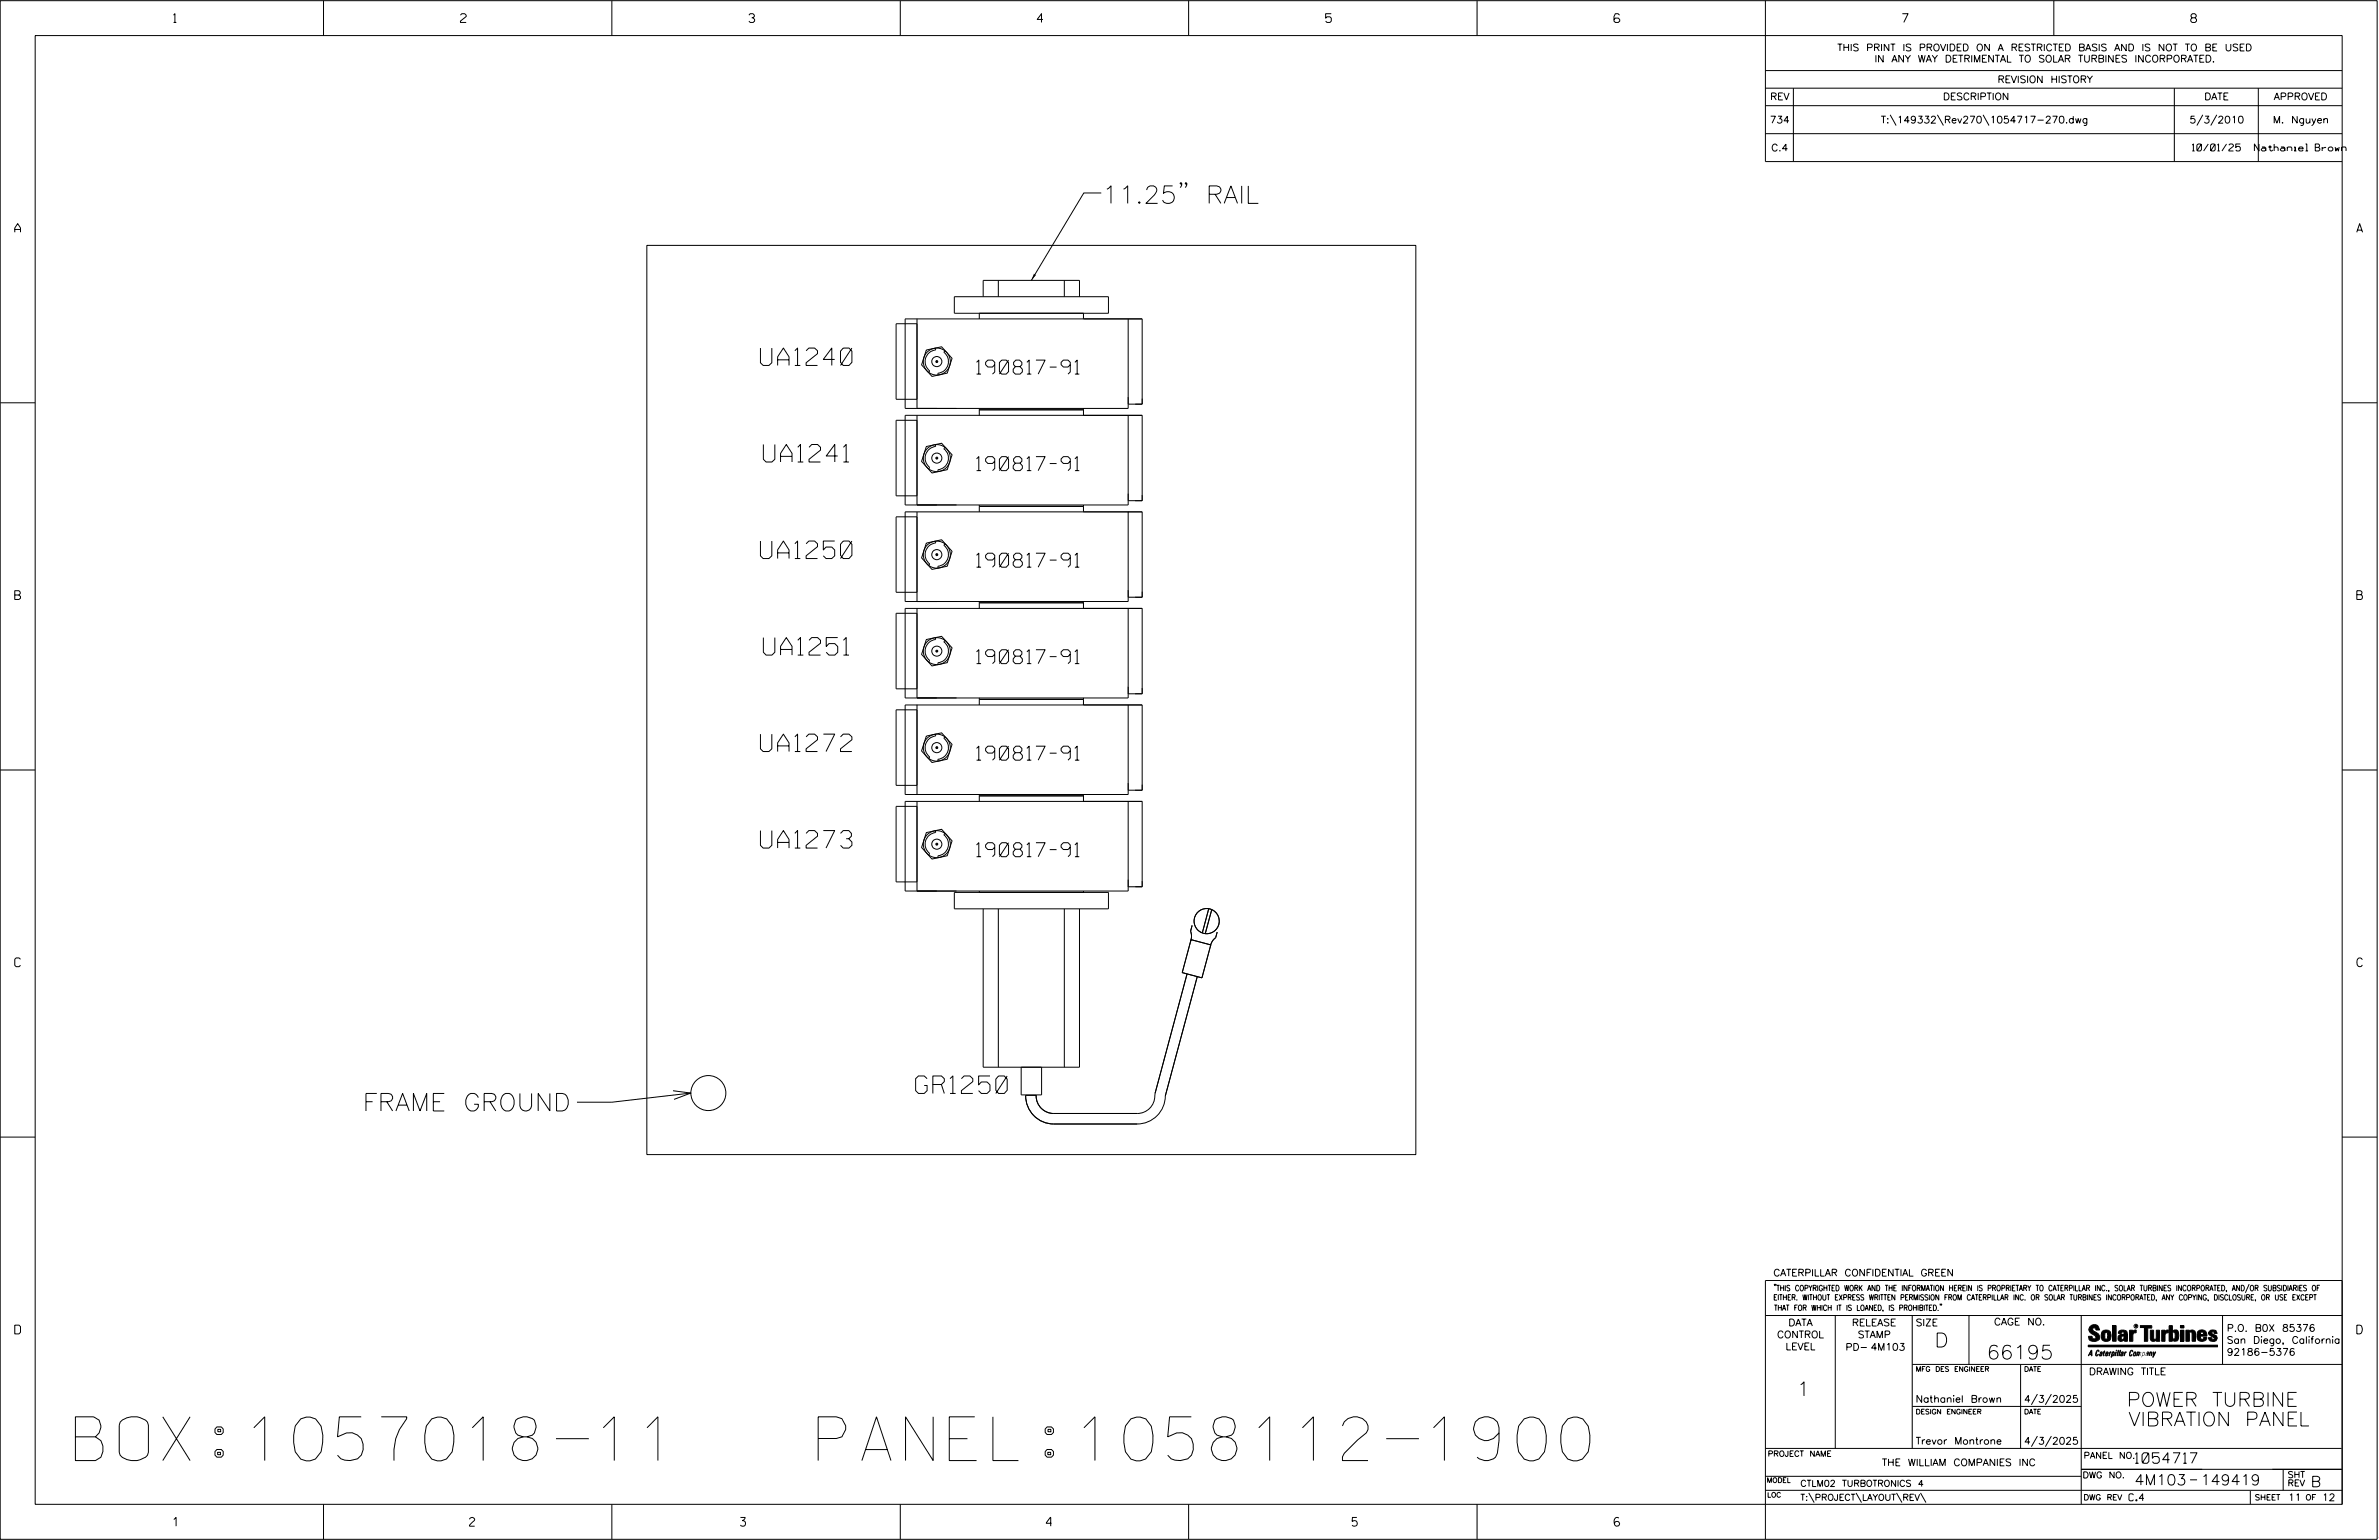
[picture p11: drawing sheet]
<svg xmlns="http://www.w3.org/2000/svg" width="864mm" height="559mm" viewBox="0 0 864 559" stroke-linecap="round" stroke-linejoin="round" font-family="sans-serif">
<defs><g id="words">
<g font-size="15.9">
<text x="27.4" y="530">BOX:1057018-11</text>
<text x="283.1" y="530">PANEL:1058112-1900</text>
</g>
<g font-size="6.3">
<text x="400" y="73.8">11.25&quot; RAIL</text>
<text x="276" y="132.6">UA1240</text>
<text x="277.1" y="167.6">UA1241</text>
<text x="276" y="202.7">UA1250</text>
<text x="277.1" y="237.7">UA1251</text>
<text x="276" y="272.7">UA1272</text>
<text x="276" y="307.7">UA1273</text>
<text x="332.4" y="396.8">GR1250</text>
<text x="131.6" y="403.1">FRAME GROUND</text>
</g>
<g font-size="5.1">
<text x="354.5" y="135.8">190817-91</text>
<text x="354.5" y="170.8">190817-91</text>
<text x="354.5" y="205.8">190817-91</text>
<text x="354.5" y="240.8">190817-91</text>
<text x="354.5" y="275.8">190817-91</text>
<text x="354.5" y="310.9">190817-91</text>
<text x="702.3" y="488.8">D</text>
<text x="721.2" y="493.2">66195</text>
<text x="652.2" y="506.5">1</text>
<text x="772.1" y="510.3">POWER TURBINE</text>
<text x="769.5" y="517.4">VIBRATION PANEL</text>
</g>
<g font-size="3.8">
<text x="775.1" y="531">1054717</text>
<text x="774.8" y="538.9">4M103</text>
<text x="798.8" y="538.9">149419</text>
<text x="838.8" y="539.5">B</text>
</g>
<g font-size="3.2">
<text x="63" y="8.2">1</text>
<text x="167.2" y="8.2">2</text>
<text x="271.8" y="8.2">3</text>
<text x="376.5" y="8.2">4</text>
<text x="481.2" y="8.2">5</text>
<text x="690.6" y="8.2">7</text>
<text x="795.3" y="8.2">8</text>
<text x="5.4" y="84.3">A</text>
<text x="855.5" y="84.3">A</text>
<text x="5.4" y="217.5">B</text>
<text x="855.6" y="217.5">B</text>
<text x="5.4" y="350.8">C</text>
<text x="855.6" y="350.8">C</text>
<text x="5.4" y="484">D</text>
<text x="855.6" y="484">D</text>
<text x="62.8" y="553.8">1</text>
<text x="170.4" y="553.8">2</text>
<text x="268.8" y="553.8">3</text>
<text x="379.8" y="553.8">4</text>
<text x="490.8" y="553.8">5</text>
<text x="585.9" y="553.8">6</text>
</g>
<g font-size="2.5">
<text x="666.9" y="18.5">THIS PRINT IS PROVIDED ON A RESTRICTED BASIS AND IS NOT TO BE USED</text>
<text x="680.5" y="22.6">IN ANY WAY DETRIMENTAL TO SOLAR TURBINES INCORPORATED.</text>
<text x="725.1" y="30">REVISION HISTORY</text>
<text x="642.6" y="36.3">REV</text>
<text x="705.3" y="36.3">DESCRIPTION</text>
<text x="800.2" y="36.3">DATE</text>
<text x="825.4" y="36.3">APPROVED</text>
<text x="642.4" y="44.7">734</text>
<text x="682.8" y="44.7">T:\149332\Rev270\1054717-270.dwg</text>
<text x="794.8" y="44.7">5/3/2010</text>
<text x="825.1" y="44.7">M. Nguyen</text>
<text x="643" y="54.8">C.4</text>
<text x="795.8" y="54.8">10/01/25</text>
<text x="818.4" y="54.8">Nathaniel Brown</text>
<text x="643.8" y="463">CATERPILLAR CONFIDENTIAL GREEN</text>
<text x="645.1" y="485.5">CONTROL</text>
<text x="649.2" y="481.1">DATA</text>
<text x="672.3" y="481.1">RELEASE</text>
<text x="674.4" y="485.5">STAMP</text>
<text x="695.4" y="481.1">SIZE</text>
<text x="723.8" y="480.8">CAGE NO.</text>
<text x="808.4" y="483.1">P.O. B0X 85376</text>
<text x="648.2" y="489.8">LEVEL</text>
<text x="669.9" y="490">PD- 4M103</text>
<text x="808.4" y="487.5">San Diego, California</text>
<text x="808.4" y="491.8">92186-5376</text>
<text x="758.3" y="498.9">DRAWING TITLE</text>
<text x="695.4" y="508.9">Nathaniel Brown</text>
<text x="734.8" y="508.9">4/3/2025</text>
<text x="695.4" y="524.1">Trevor Montrone</text>
<text x="734.8" y="524.1">4/3/2025</text>
<text x="683.1" y="531.9">THE WILLIAM COMPANIES INC</text>
<text x="772.8" y="544.6">C.4</text>
<text x="830.6" y="544.6">11</text>
<text x="842.9" y="544.6">12</text>
</g>
<g font-size="2.3">
<text x="756.4" y="529.2">PANEL NO.</text>
<text x="653.5" y="539.4">CTLM02 TURBOTRONICS 4</text>
<text x="756" y="536.3">DWG NO.</text>
<text x="830.4" y="539.3">REV</text>
<text x="830.4" y="536.2">SHT</text>
<text x="653.5" y="544.5">T:\PROJECT\LAYOUT\REV\</text>
</g>
<g font-size="2">
<text x="643.8" y="468.4">&quot;THIS COPYRIGHTED WORK AND THE INFORMATION HEREIN IS PROPRIETARY TO CATERPILLAR INC., SOLAR TURBINES INCORPORATED, AND/OR SUBSIDIARIES OF</text>
<text x="643.8" y="471.8">EITHER. WITHOUT EXPRESS WRITTEN PERMISSION FROM CATERPILLAR INC. OR SOLAR TURBINES INCORPORATED, ANY COPYING, DISCLOSURE, OR USE EXCEPT</text>
<text x="644" y="475.6">THAT FOR WHICH IT IS LOANED, IS PROHIBITED.&quot;</text>
<text x="641.7" y="528.5">PROJECT NAME</text>
<text x="756.3" y="544.3">DWG REV</text>
<text x="818.5" y="544.3">SHEET</text>
<text x="836.9" y="544.3">OF</text>
</g>
<g font-size="1.8">
<text x="695.4" y="497.6">MFG DES ENGINEER</text>
<text x="734.8" y="497.6">DATE</text>
<text x="695.4" y="513.1">DESIGN ENGINEER</text>
<text x="734.8" y="513.1">DATE</text>
<text x="641.3" y="538">MODEL</text>
<text x="641.5" y="543.3">LOC</text>
</g>
<text font-size=".9" x="775.1" y="481.7">R</text>
</g></defs>
<g fill="none" stroke="#000" stroke-width=".36">
<path d="M.1 .2h862.8v558.4h-862.8zM12.8 12.9h837.4v533h-837.4zM117.4 .2v12.7M222.1 .2v12.7M326.8 .2v12.7M431.5 .2v12.7M536.2 .2v12.7M587.9 5.5l-.5-.5h-1l-.5 1v1.7l.5 .4h1l.6-.4v-.6l-.6-.5h-1l-.5 .5M640.9 .2v58.4h209.3M745.6 .2v12.7M640.9 25.6h209.3M640.9 32h209.3"/>
<path d="M640.9 38.3h209.3M651 32v26.6M789.3 32v26.6M819.8 32v26.6M640.9 48.5h209.3M686.2 41.7l2.1 3.8M703.3 41.7l2.2 3.8M719.9 41.7l2.1 3.8M799.6 41.7l-2.1 3.8M804.7 41.7l-2.2 3.8M399.8 70h-6.4l-19 31.7M429 66.5l-.3 .4-.3-.4 .3-.2 .3 .2v.6l-.6 1"/>
<path d="M430.8 66.5l-.3 .4-.3-.4 .3-.2 .3 .2v.6l-.6 1M234.8 89h279.2v330h-279.2zM332.9 117.5h-7.6v27.4h7.6M332.9 115.7v32.5M346.4 107.7h56v6h-56zM355.5 113.7v2M356.9 107.7v-6h35v6M362.4 101.7v6M386.4 101.7v6M393.3 113.7v2M409.5 115.7v32.5h-80.9v-32.5h86v30.9h-5.1M336.3 127l5.5-1.2 3.8 4.2-1.7 5.4-5.6 1.2-3.8-4.2z"/>
<path d="M339.6 126.3l.1 .7a4.2 4.2 0 0 0-3.7 3.1 4.2 4.2 0 0 0 1.5 4.5l-.4 .5M343 127.3l-.4 .5a4.3 4.3 0 0 1 1.5 4.6 4.3 4.3 0 0 1-3.6 3v.7M.1 146.2h12.7M332.9 152.5h-7.6v27.4h7.6M332.9 150.7v32.5M355.5 148.2v2.5M355.5 148.7h37.8M393.3 148.2v2.5M409.5 150.7v32.5h-80.9v-32.5h86v31h-5.1M850.2 146.2h12.7M336.3 162l5.5-1.2 3.8 4.2-1.7 5.4-5.6 1.2-3.8-4.2zM339.6 161.4l.1 .6a4.3 4.3 0 0 0-3.7 3.1 4.3 4.3 0 0 0 1.5 4.5l-.4 .5"/>
<path d="M343 162.3l-.4 .5a4.3 4.3 0 0 1 1.5 4.6 4.3 4.3 0 0 1-3.6 3.1v.6M332.9 187.5h-7.6v27.4h7.6M332.9 185.7v32.6M336.3 197.1l5.5-1.2 3.8 4.2-1.7 5.4-5.6 1.1-3.8-4.2zM339.6 196.4l.1 .6a4.3 4.3 0 0 0-3.7 3.1 4.3 4.3 0 0 0 1.5 4.5l-.4 .5M343 197.3l-.4 .6a4.2 4.2 0 0 1 1.5 4.5 4.2 4.2 0 0 1-3.6 3.1v.6M355.5 183.2v2.5M355.5 183.7h37.8M393.3 183.2v2.5M409.5 185.7v32.6h-80.9v-32.6h86v31h-5.1M355.5 218.3v2.5M355.5 218.7h37.8"/>
<path d="M393.3 218.3v2.5M332.9 222.5h-7.6v27.4h7.6M332.9 220.8v32.5M336.3 232.1l5.5-1.2 3.8 4.2-1.7 5.4-5.6 1.2-3.8-4.2zM339.6 231.4l.1 .7a4.2 4.2 0 0 0-3.7 3 4.2 4.2 0 0 0 1.5 4.5l-.4 .6M343 232.4l-.4 .5a4.2 4.2 0 0 1 1.5 4.5 4.2 4.2 0 0 1-3.6 3.1v.7M409.5 220.8v32.5h-80.9v-32.5h86v30.9h-5.1M332.9 257.6h-7.6v27.4h7.6M332.9 255.8v32.5M355.5 253.3v2.5M355.5 253.8h37.8M393.3 253.3v2.5"/>
<path d="M409.5 255.8v32.5h-80.9v-32.5h86v30.9h-5.1M.1 279.4h12.7M336.3 267.1l5.5-1.2 3.8 4.2-1.7 5.4-5.6 1.2-3.8-4.2zM339.6 266.4l.1 .7a4.3 4.3 0 0 0-3.7 3 4.3 4.3 0 0 0 1.5 4.6l-.4 .5M343 267.4l-.4 .5a4.3 4.3 0 0 1 1.5 4.5 4.3 4.3 0 0 1-3.6 3.1v.7M850.2 279.4h12.7M332.9 292.6h-7.6v27.4h7.6M332.9 290.8v32.5M355.5 288.3v2.5M355.5 288.8h37.8M393.3 288.3v2.5M409.5 290.8v32.5h-80.9v-32.5h86v31h-5.1"/>
<path d="M336.3 302.1l5.5-1.2 3.8 4.2-1.7 5.4-5.6 1.2-3.8-4.2zM339.6 301.4l.1 .7a4.3 4.3 0 0 0-3.7 3.1 4.3 4.3 0 0 0 1.5 4.5l-.4 .5M343 302.4l-.4 .5a4.3 4.3 0 0 1 1.5 4.6 4.3 4.3 0 0 1-3.6 3.1v.6M346.4 323.8h56v6h-56zM355.5 323.3v.5M356.9 329.8v57.4h35v-57.4M362.4 329.8v57.4M386.4 329.8v57.4M393.3 323.3v.5M432.8 335.8l-.6 2.1 .3 1.8-.3 1.7M438.8 329.7l-2.3 8.8M439.9 330.1l-2.4 8.7"/>
<path d="M441.9 338.2l-.6 2.1-1.3 1.3-.6 1.8M430.9 353.4l-11.6 43.3a6.7 6.7 0 0 1-6.4 7.3h-30.4a6.4 6.4 0 0 1-6.4-6.5h-3.8a10.2 10.2 0 0 0 10.2 10.3h30.4a10.2 10.2 0 0 0 10.1-10.1l11.6-43.3M432.4 341l7.1 1.9-3.2 11.9-7.1-1.9zM244.3 395.8l6.5 .8-6.1 2.3M250.8 396.6l-28.7 3.3h-12.7M370.7 387.2v10.1h7.4v-10.1M.1 412.6h12.7M850.2 412.6h12.7M640.9 477.3h209.3M644.2 466.1l-.1 .4M644.7 466.1l-.2 .4M666.2 477.3v48.3"/>
<path d="M694.2 477.3v48.3M704.4 473.3l-.1 .4M704.8 473.3l-.1 .4M714.8 477.3v17.8M755.5 477.3v68.6M806.8 477.3v17.8M816.5 466l-1.4 3.1M850.2 464.6h-209.3v94M850.2 464.8v81.1M694.2 495.1h156M733.5 495.1v30.5M758.6 481.4a2.02 2.02 0 0 1 3.1-.1l.5 1.3h-1.3l-.2-.6-.4-.2-.6 .1-.1 .4 .4 .7a2.46 2.46 0 0 1 2.2 2.9 2.83 2.83 0 0 1-3.8 .3l-.3-1.3h1.3l.2 .7 .6 .3 .5-.2 .2-.5-.4-.6-1.9-1.2-.4-.9z"/>
<path d="M759.2 491.3h-.7l.7-1.2v1.9h.2l-.1-2.1-1.3 2.1 .5-.5h.7M761.3 490l.3-.2 .4 .3-.1 .3-.3-.4-.4 .3-.3 1.6h.4l.4-.5-.3 .6-.4 .1-.3-.4zM762.6 490.6l.5-.1-.1 1.4h-.9a.74 .74 0 0 1 .9-.8l-.3 .7-.5 .1 .2-.5 .6-.2v-.5l-.7 .2zM763 483.2a2.17 2.17 0 0 1 3.1 0l.3 1.4-.3 1.5a2.17 2.17 0 0 1-3.1 0l-.3-1.5zM763.6 490.5l.4-.4 .2 .6h-.3l-.3 .9 .2 .4-.3-.1zM764.1 483.7l.5-.4 .4 .3v2.2l-.4 .2-.5-.2zM764.6 491.1l.6 .2v-.7l-.4-.1-.4 .6-.1 .8h.6M764.6 491.1l-.1 .8h.4M764.6 482.6v.8M764.8 490.7l.4 .1v.3h-.6zM765 491.5l-.1 .4zM766 490.5l-.5 1.5z"/>
<path d="M766 490.8l.4-.3-.4 .4M766.9 481h1.3v5.7h-1.3zM767 490.8l.5 .1-.3 .8-.4 .2zM767.3 490.5h-.5l-.5 2M767.3 490.5a.8 .8 0 0 1 .2 1 .8 .8 0 0 1-.9 .4l-.1 .6M767.3 490.5l-.1 .2M768.1 490.5l-.4 1.5zM768.2 489.9h.3l-.1 .2h-.2zM769 489.9l-.5 2.1zM769.7 489.9l-.6 2.1zM770.1 491.4l.5-.3-.5 .8zM770.4 491.9h.1"/>
<path d="M770.6 491.1l.1-.4-.7 .2 .1-.3 .6-.1 .2 .3-.5 1.1M770.6 491.1a.74 .74 0 0 0-.8 .8h.6M771 484.8h-.7l-.3 .6 .4 .7 .5-.3 .1-2.4h-.8l-.1 .4h-1.2a1.71 1.71 0 0 1 1.8-1.3 1.71 1.71 0 0 1 1.6 1.4v2.8h-1.1l-.1-.6M771 484.2l-1.5 .1a1.41 1.41 0 0 0 0 2.4l.5 .1 1.1-.7M771.2 486.1h-.1M771.4 490.5l.1 .3 .4-.3-.9 1.5zM771.5 490.8h.1M773 482.7h1.2v.5l.5-.5 .7-.1v1h-.6l-.5 .4-.1 2.7h-1.2zM773.3 490.3l.6-.4 .4 .2-.1 .4-.3-.4a1.28 1.28 0 0 0-.5 1.8l.6-.4-.1 .4-.8 .1zM774.7 490.8l.5-.3a.88 .88 0 0 1 .2 .9 .88 .88 0 0 1-.7 .7l-.2-.2zM774.8 490.9h.5l-.3 1h-.3l-.2-.2zM775.2 490.5l-.1 .2"/>
<path d="M776.8 481h4.3v.9h-1.5v4.8h-1.3M776.8 490.6l-.8 .2v-.3l-.4 1.5 .8-1.3v1.3l.3-1.2M779.3 491.1h.4M779.6 490.5h.3l-.3 1.4M779.6 490.7h.2l-.1 .4M779.7 491.1l-.1 .4M779.7 491.1l-.4 .2M780.1 492l.4-1.5 .1 .3 .3-.3 .3 .2-.3 1.3v-1.3l-.7 1.3M780.6 482.7h1.2v2.7l.1 .4 .4 .3 .4-.7v-2.7h1.2l.1 4h-1.3v-.5l-1.1 .6-.7-.3-.3-.7zM781.6 492.5l1-2-.8 1.3-.2-1.3-.2 2M784.7 482.7h1.2v.5l.5-.5 .7-.1v1h-.5l-.6 .4-.1 2.7h-1.2zM787.4 481h1.2v2a1.4 1.4 0 0 1 2.2 .2l.1 1.4-.4 1.9-1.5 .1-.4-.5v-1l.5 .9 .5-.3v-2.1l-.5-.4-.5 .7v2.8h-1.2z"/>
<path d="M791.5 482.7h1.3v4h-1.3zM791.5 481h1.3v.9h-1.3zM793.5 482.7h1.3v.4l.7-.5 1.1 .2 .4 .6v3.3h-1.2l-.3-3.4-.7 .2v3.2h-1.3zM794.8 483.1h.1M797.7 483.2a1.92 1.92 0 0 1 2.4-.5 1.92 1.92 0 0 1 1 2.1h-2.3v.8l.6 .5 .5-.3v-.5h1.2a1.83 1.83 0 0 1-2.1 1.4 1.83 1.83 0 0 1-1.5-2.1zM798.8 484.2v.6M799.1 483.4h.6l.2 .8h-1.1zM804.6 482.9a1.84 1.84 0 0 0-2.9 .8 3.3 3.3 0 0 0 2.2 1.9l-.5 .5-.4-.3-.1-.4h-1.2l.1 .6a1.92 1.92 0 0 0 2.9 .4M804.9 483.8h-1.2l-.2-.6-.5 .1-.1 .3 .1 .3 1.8 .9M805.1 488.1h-47.1v.6h47.1M694.2 510.3h61.3M739.6 505.8l-2.2 3.9"/>
<path d="M744.7 505.8l-2.2 3.9M640.9 525.6h209.2M640.9 535.7h114.6M739.6 521.1l-2.2 3.8M744.7 521.1l-2.2 3.8M755.5 533.2h94.7M795 537h2.6M828.8 533.2v7.6M117.4 545.9v12.7M222.1 545.9v12.7M326.8 545.9v12.7M431.5 545.9v12.7"/>
<path d="M536.2 545.9v12.7M640.9 540.8h209.3M656.6 541.7l2 3.5M673.8 541.7l1.9 3.5M688.4 541.7l2 3.5M697.2 541.7l1.9 3.5M816.9 541v4.9"/>
<circle cx="340.1" cy="131.2" r=".36"/>
<circle cx="340.1" cy="131.2" r="1.84"/>
<circle cx="340.1" cy="131.2" r="4.9"/>
<circle cx="340.1" cy="166.2" r=".36"/>
<circle cx="340.1" cy="166.2" r="1.83"/>
<circle cx="340.1" cy="166.2" r="4.9"/>
<circle cx="340.1" cy="201.2" r="4.9"/>
<circle cx="340.1" cy="201.3" r=".36"/>
<circle cx="340.1" cy="201.2" r="1.83"/>
<circle cx="340.1" cy="236.3" r="4.9"/>
<circle cx="340.1" cy="236.3" r="1.83"/>
<circle cx="340.1" cy="236.3" r=".35"/>
<circle cx="340.1" cy="271.3" r="1.84"/>
<circle cx="340.1" cy="271.3" r=".36"/>
<circle cx="340.1" cy="271.3" r="4.9"/>
<circle cx="340.1" cy="306.3" r=".36"/>
<circle cx="340.1" cy="306.3" r="1.83"/>
<circle cx="340.1" cy="306.3" r="4.9"/>
<circle cx="438" cy="334.2" r="4.6"/>
<circle cx="257.1" cy="396.6" r="6.3"/>
<circle cx="775.4" cy="481.2" r=".69"/>
</g>
<g fill="#000">
<path d="M375.3 99.3l.8 .5-1.7 1.9zM768.1 490.5l-.4 1.5zM768.2 489.9h.3l-.1 .2h-.2zM769 489.9l-.5 2.1zM769.7 489.9l-.6 2.1zM791.5 481h1.3v.9h-1.3zM791.5 482.7h1.3v4h-1.3zM758 488.1h47.1v.6h-47.1z"/>
<path d="M759.2 489.9l-1.2 2.1 .5-.5h.7v.5h.2zM759.2 490.1v1.2h-.7z" fill-rule="evenodd"/>
<path d="M758.6 481.4a2.02 2.02 0 0 1 3.1-.1l.5 1.3h-1.3l-.2-.6-.4-.2-.6 .1-.1 .4 .4 .7a2.46 2.46 0 0 1 2.2 2.9 2.83 2.83 0 0 1-3.8 .3l-.3-1.3h1.3l.2 .7 .6 .3 .5-.2 .2-.5-.4-.6-1.9-1.2-.4-.9z" fill-rule="evenodd"/>
<path d="M761.3 490l.3-.2 .4 .3-.1 .3-.3-.4-.4 .3-.3 1.6h.4l.4-.5-.3 .6-.4 .1-.3-.4z" fill-rule="evenodd"/>
<path d="M762.6 490.6l.5-.1-.1 1.4h-.9a.74 .74 0 0 1 .9-.8l-.6 .3-.2 .5 .5-.1 .3-.6v-.5l-.7 .2z" fill-rule="evenodd"/>
<path d="M763.6 490.5l.4-.4 .2 .6h-.3l-.3 .9 .2 .4-.3-.1z" fill-rule="evenodd"/>
<path d="M764.8 490.5l.5 .3-.1 .5h-.6l.6-.2v-.3l-.4-.1-.3 1.2h.4l.3-.4-.6 .6-.3-.2v-.4z" fill-rule="evenodd"/>
<path d="M763 483.2a2.17 2.17 0 0 1 3.1 0l.3 1.4-.3 1.5a2.17 2.17 0 0 1-3.1 0l-.3-1.5zM764.1 483.7v2.1l.5 .2 .4-.2v-2.2l-.4-.3z" fill-rule="evenodd"/>
<path d="M766 490.5v.3l.4-.1-.4 .2-.5 1.1z" fill-rule="evenodd"/>
<path d="M766.8 490.5l-.5 2 .3-.6a.71 .71 0 0 0 .9-.5 .71 .71 0 0 0-.4-.9zM767 490.8l.5 .1-.3 .8-.4 .2z" fill-rule="evenodd"/>
<path d="M766.9 481h1.3v5.7h-1.3z" fill-rule="evenodd"/>
<path d="M770.1 490.6l.6-.1 .2 .3-.4 1.2-.5 .1-.2-.5 .3-.5h.5l-.7 .5v.3l.4-.1 .4-.9-.5-.2-.2 .2z" fill-rule="evenodd"/>
<path d="M769.4 482.8l-.5 1h1.2l.1-.4h.8v.8l-1.5 .1a1.41 1.41 0 0 0 0 2.4l.5 .1 1.1-.7 .1 .6h1.1v-2.8a1.79 1.79 0 0 0-2.4-1.2zM770.3 484.8h.7l-.1 1-.5 .3-.4-.7z" fill-rule="evenodd"/>
<path d="M771.4 490.5l.1 .3 .4-.3-.9 1.5z" fill-rule="evenodd"/>
<path d="M773 482.7h1.2v.5l.5-.5 .7-.1v1h-.6l-.5 .4-.1 2.7h-1.2z" fill-rule="evenodd"/>
<path d="M773.3 490.3l.6-.4 .4 .2-.1 .4-.3-.4a1.28 1.28 0 0 0-.5 1.8l.6-.4-.3 .5h-.6z" fill-rule="evenodd"/>
<path d="M774.7 490.8l-.2 1.1h.7a.96 .96 0 0 0 0-1.4zM774.8 490.9h.5l-.1 .6-.5 .4-.2-.2z" fill-rule="evenodd"/>
<path d="M776 490.5v.3l.4-.3 .2 .3 .7-.2-.3 1.4v-1.3l-.6 1.3v-1.3l-.8 1.3z" fill-rule="evenodd"/>
<path d="M776.8 481h4.3v.9h-1.5v4.8h-1.3v-4.8h-1.5z" fill-rule="evenodd"/>
<path d="M777.9 490.5l-.5 2 .3-.6a.71 .71 0 0 0 .9-.5 .71 .71 0 0 0-.4-.9zM778.1 490.8l.3-.1 .1 .4-.5 .8-.2-.5z" fill-rule="evenodd"/>
<path d="M779.3 490.6l.6-.1-.3 1.5-.7-.1a.67 .67 0 0 1 .8-.8l-.6 .3-.1 .5 .4-.1 .4-.9-.4-.2-.3 .2z" fill-rule="evenodd"/>
<path d="M780.5 490.5l.1 .3 .3-.3 .3 .2-.3 1.3v-1.3l-.8 1.3z" fill-rule="evenodd"/>
<path d="M780.6 482.7h1.2v2.7l.1 .4 .4 .3 .4-.7v-2.7h1.2l.1 4h-1.3v-.5l-1.1 .6-.7-.3-.3-.7z" fill-rule="evenodd"/>
<path d="M781.6 490.5l.2 1.3 .8-1.3-1.2 2z" fill-rule="evenodd"/>
<path d="M784.7 482.7h1.2v.5l.5-.5 .7-.1v1h-.5l-.6 .4-.1 2.7h-1.2z" fill-rule="evenodd"/>
<path d="M787.4 481h1.2v2a1.4 1.4 0 0 1 2.2 .2l.1 1.4-.4 1.9-1.5 .1-.4-.5v-1l.5 .9 .5-.3v-2.1l-.5-.4-.5 .7v2.8h-1.2z" fill-rule="evenodd"/>
<path d="M793.5 482.7h1.3v.4a1.29 1.29 0 0 1 2.2 .3v3.3h-1.2l-.3-3.4-.7 .2v3.2h-1.3z" fill-rule="evenodd"/>
<path d="M797.7 483.2a1.92 1.92 0 0 1 2.4-.5 1.92 1.92 0 0 1 1 2.1h-2.3v.8l.6 .5 .5-.3v-.5h1.2a1.83 1.83 0 0 1-2.1 1.4 1.83 1.83 0 0 1-1.5-2.1zM799.1 483.4l-.3 .8h1.1l-.2-.8z" fill-rule="evenodd"/>
<path d="M801.9 483.2a1.94 1.94 0 0 1 3 .1v.5h-1.2l-.2-.6-.5 .1-.1 .3 .1 .3 1.8 .9a1.2 1.2 0 0 1 .1 1.3 1.2 1.2 0 0 1-1.2 .7l-1.6-.4-.4-1h1.2l.1 .4 .4 .3 .5-.5a3.3 3.3 0 0 1-2.2-1.9z" fill-rule="evenodd"/>
<circle cx="340.1" cy="131.2" r=".36"/>
<circle cx="340.1" cy="166.2" r=".36"/>
<circle cx="340.1" cy="201.3" r=".36"/>
<circle cx="340.1" cy="236.3" r=".35"/>
<circle cx="340.1" cy="271.3" r=".36"/>
<circle cx="340.1" cy="306.3" r=".36"/>
<circle cx="761.4" cy="492" r=".07"/>
<circle cx="762.2" cy="485.1" r=".07"/>
<circle cx="769.3" cy="492" r=".07"/>
<circle cx="773.1" cy="486.7" r=".07"/>
<circle cx="791.5" cy="486.7" r=".07"/>
<circle cx="791.5" cy="481" r=".07"/>
<circle cx="794.8" cy="486.7" r=".07"/>
</g>
<use href="#words"/>
</svg>
